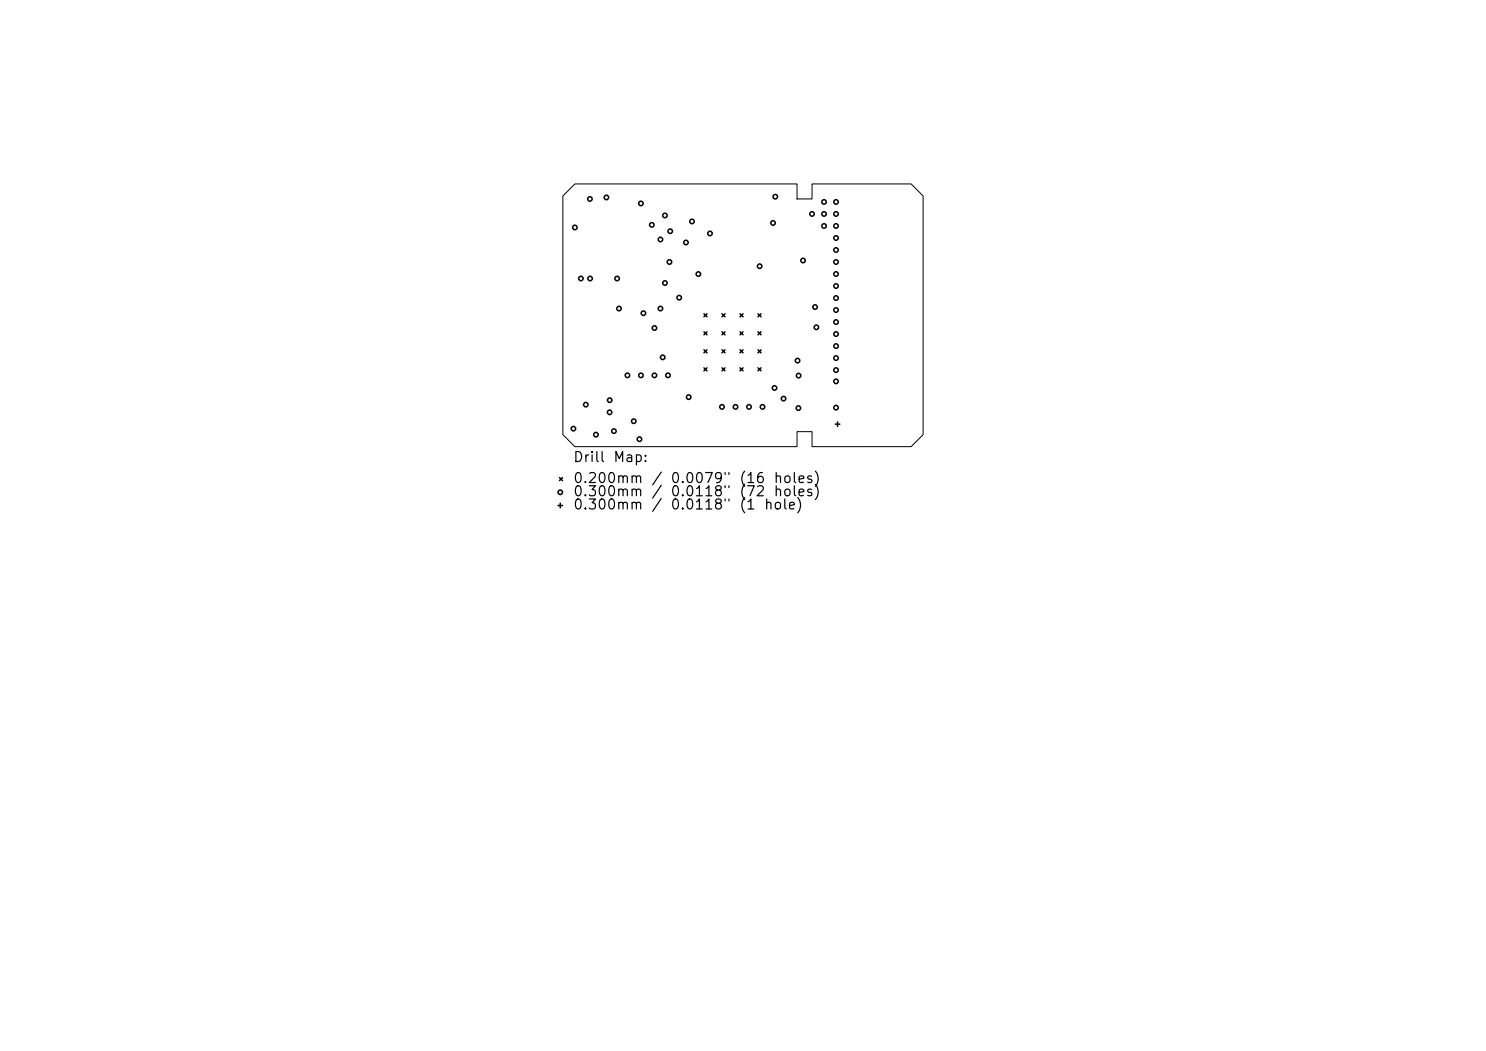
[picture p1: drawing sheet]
<svg xmlns="http://www.w3.org/2000/svg" width="297mm" height="210mm" viewBox="0 0 297 210" stroke-linecap="round" stroke-linejoin="round" font-family="sans-serif">
<defs><g id="words">
<g font-size="2">
<text x="114.4" y="92.8">Drill</text>
<text x="122.4" y="92.8">Map:</text>
<text x="114.4" y="97">0.200mm</text>
<text x="114.4" y="99.7">0.300mm</text>
<text x="130.1" y="97">/</text>
<text x="133.9" y="97">0.0079&quot;</text>
<text x="133.9" y="99.7">0.0118&quot;</text>
<text x="147.6" y="97">(16</text>
<text x="147.6" y="99.7">(72</text>
<text x="154.5" y="97">holes)</text>
<text x="114.4" y="102.3">0.300mm</text>
<text x="133.9" y="102.3">0.0118&quot;</text>
<text x="147.6" y="102.3">(1</text>
<text x="152.6" y="102.3">hole)</text>
</g>
</g></defs>
<path d="M112.5 39.2l2.4-2.4h44.4v3h3v-3h19.8l2.4 2.4v47.7l-2.4 2.4-19.8-.1v-2.9h-3v3h-44.4l-2.4-2.4z" fill="none" stroke="#000" stroke-width=".2"/>
<g fill="none" stroke="#000" stroke-width=".3">
<path d="M140.7 62.7l.6 .6M140.7 66.3l.6 .6M140.7 69.9l.6 .6M140.7 73.5l.6 .6M141.3 62.7l-.6 .6M141.3 66.3l-.6 .6M141.3 69.9l-.6 .6M141.3 73.5l-.6 .6M144.3 66.3l.6 .6M144.3 69.9l.6 .6M144.3 73.5l.6 .6M144.3 62.7l.6 .6"/>
<path d="M144.9 62.7l-.6 .6M144.9 66.3l-.6 .6M144.9 69.9l-.6 .6M144.9 73.5l-.6 .6M147.9 66.3l.6 .6M147.9 62.7l.6 .6M147.9 69.9l.6 .6M147.9 73.5l.6 .6M148.5 62.7l-.6 .6M148.5 66.3l-.6 .6M148.5 69.9l-.6 .6M148.5 73.5l-.6 .6"/>
<path d="M151.5 73.5l.6 .6M151.5 62.7l.6 .6M151.5 66.3l.6 .6M151.5 69.9l.6 .6M152.1 62.7l-.6 .6M152.1 66.3l-.6 .6M152.1 69.9l-.6 .6M152.1 73.5l-.6 .6M111.8 95.4l.6 .6M112.4 95.4l-.6 .6M167 84.8h.9M167.4 84.3v.9"/>
<path d="M111.5 101h.9M112 100.6v.9"/>
<circle cx="117.9" cy="39.8" r=".45"/>
<circle cx="121.2" cy="39.5" r=".45"/>
<circle cx="155" cy="39.3" r=".45"/>
<circle cx="114.9" cy="45.5" r=".45"/>
<circle cx="116.1" cy="55.7" r=".45"/>
<circle cx="117.9" cy="55.7" r=".45"/>
<circle cx="123.3" cy="55.7" r=".45"/>
<circle cx="128.1" cy="40.7" r=".45"/>
<circle cx="130.3" cy="44.9" r=".45"/>
<circle cx="132" cy="47.9" r=".45"/>
<circle cx="132.9" cy="56.6" r=".45"/>
<circle cx="132.9" cy="43.1" r=".45"/>
<circle cx="133.8" cy="52.4" r=".45"/>
<circle cx="134" cy="46.2" r=".45"/>
<circle cx="135.8" cy="59.5" r=".45"/>
<circle cx="137.1" cy="48.5" r=".45"/>
<circle cx="138.3" cy="44.3" r=".45"/>
<circle cx="139.6" cy="54.8" r=".45"/>
<circle cx="141.9" cy="46.7" r=".45"/>
<circle cx="151.8" cy="53.2" r=".45"/>
<circle cx="154.5" cy="44.6" r=".45"/>
<circle cx="160.5" cy="52.1" r=".45"/>
<circle cx="162.3" cy="42.8" r=".45"/>
<circle cx="164.7" cy="40.4" r=".45"/>
<circle cx="164.7" cy="45.2" r=".45"/>
<circle cx="164.7" cy="42.8" r=".45"/>
<circle cx="167.1" cy="40.4" r=".45"/>
<circle cx="167.1" cy="59.6" r=".45"/>
<circle cx="167.1" cy="45.2" r=".45"/>
<circle cx="167.1" cy="54.8" r=".45"/>
<circle cx="167.1" cy="47.6" r=".45"/>
<circle cx="167.1" cy="57.2" r=".45"/>
<circle cx="167.1" cy="42.8" r=".45"/>
<circle cx="167.1" cy="52.4" r=".45"/>
<circle cx="167.1" cy="50" r=".45"/>
<circle cx="121.9" cy="80" r=".45"/>
<circle cx="123.7" cy="61.7" r=".45"/>
<circle cx="125.4" cy="75" r=".45"/>
<circle cx="128.1" cy="75" r=".45"/>
<circle cx="128.6" cy="62.6" r=".45"/>
<circle cx="130.8" cy="65.6" r=".45"/>
<circle cx="130.8" cy="75" r=".45"/>
<circle cx="132" cy="61.7" r=".45"/>
<circle cx="132.5" cy="71.4" r=".45"/>
<circle cx="133.5" cy="75" r=".45"/>
<circle cx="137.6" cy="79.4" r=".45"/>
<circle cx="154.8" cy="77.5" r=".45"/>
<circle cx="156.6" cy="79.7" r=".45"/>
<circle cx="159.4" cy="72.1" r=".45"/>
<circle cx="159.6" cy="75.1" r=".45"/>
<circle cx="162.9" cy="61.4" r=".45"/>
<circle cx="163.2" cy="65.4" r=".45"/>
<circle cx="167.1" cy="69.2" r=".45"/>
<circle cx="167.1" cy="74" r=".45"/>
<circle cx="167.1" cy="76.2" r=".45"/>
<circle cx="167.1" cy="71.6" r=".45"/>
<circle cx="167.1" cy="66.8" r=".45"/>
<circle cx="167.1" cy="62" r=".45"/>
<circle cx="167.1" cy="64.4" r=".45"/>
<circle cx="112" cy="98.4" r=".45"/>
<circle cx="114.6" cy="85.7" r=".45"/>
<circle cx="117.1" cy="80.9" r=".45"/>
<circle cx="119.1" cy="86.9" r=".45"/>
<circle cx="121.8" cy="82.4" r=".45"/>
<circle cx="122.7" cy="86.1" r=".45"/>
<circle cx="126.7" cy="84.2" r=".45"/>
<circle cx="127.8" cy="87.8" r=".45"/>
<circle cx="144.3" cy="81.3" r=".45"/>
<circle cx="147" cy="81.3" r=".45"/>
<circle cx="149.7" cy="81.3" r=".45"/>
<circle cx="152.4" cy="81.3" r=".45"/>
<circle cx="159.6" cy="81.5" r=".45"/>
<circle cx="167.1" cy="81.5" r=".45"/>
</g>
<use href="#words"/>
</svg>
